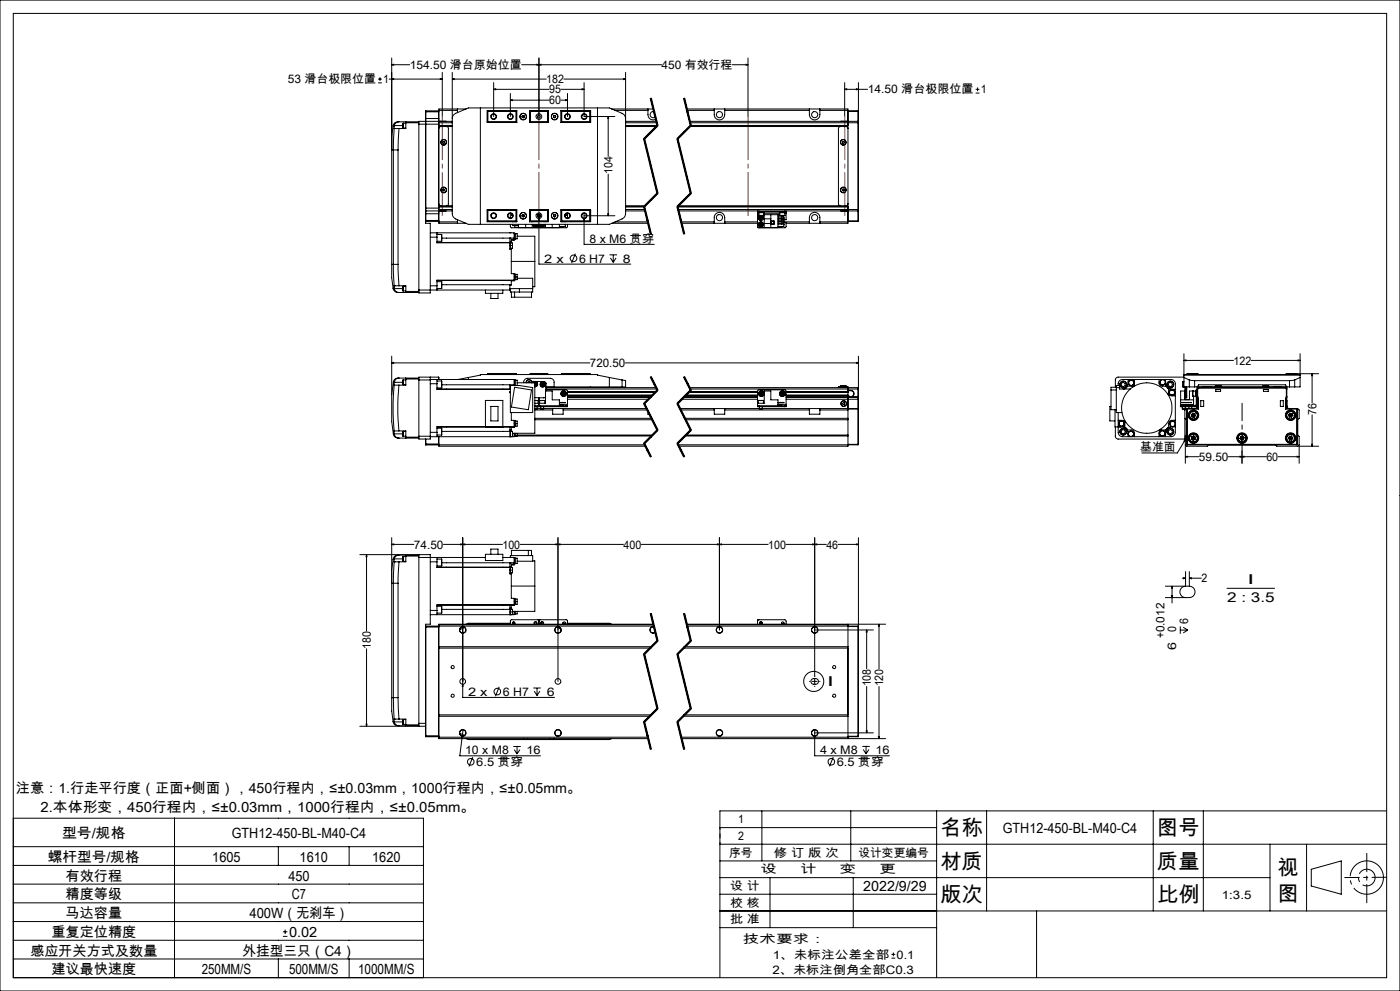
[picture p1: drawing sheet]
<svg xmlns="http://www.w3.org/2000/svg" width="420mm" height="297mm" viewBox="0 0 420 297" stroke-linecap="round" stroke-linejoin="round" font-family="sans-serif">
<defs><g id="words">
<g font-size="6.3">
<text x="282.1" y="250.3">名称</text>
<text x="347.1" y="250.3">图号</text>
<text x="282.1" y="260.3">材质</text>
<text x="347.1" y="260.3">质量</text>
<text x="383.3" y="262.1">视</text>
<text x="383.3" y="269.9">图</text>
<text x="282.1" y="270.3">版次</text>
<text x="347.1" y="270.3">比例</text>
</g>
<g font-size="4.2">
<text x="4.8" y="237.6">注意：1.行走平行度（正面+侧面），450行程内，≤±0.03mm，1000行程内，≤±0.05mm。</text>
<text x="12.2" y="243.3">2.本体形变，450行程内，≤±0.03mm，1000行程内，≤±0.05mm。</text>
<text x="18.6" y="251.3">型号/规格</text>
<text x="69.5" y="251.3">GTH12-450-BL-M40-C4</text>
<text x="300.8" y="249.5">GTH12-450-BL-M40-C4</text>
<text x="14.4" y="258.3">螺杆型号/规格</text>
<text x="19.7" y="263.9">有效行程</text>
<text x="63.7" y="258.3">1605</text>
<text x="86.5" y="263.9">450</text>
<text x="89.9" y="258.3">1610</text>
<text x="111.7" y="258.3">1620</text>
<text x="19.7" y="269.5">精度等级</text>
<text x="87.6" y="269.5">C7</text>
<text x="259" y="267">2022/9/29</text>
<text x="19.7" y="275.2">马达容量</text>
<text x="74.9" y="275.2">400W（无刹车）</text>
<text x="15.5" y="280.8">重复定位精度</text>
<text x="86.7" y="280.8">0.02</text>
<text x="9.1" y="286.4">感应开关方式及数量</text>
<text x="72.7" y="286.4">外挂型三只（C4）</text>
<text x="15.5" y="292">建议最快速度</text>
<text x="60.5" y="292">250MM/S</text>
<text x="86.7" y="292">500MM/S</text>
<text x="107.4" y="292">1000MM/S</text>
</g>
<g font-size="4.1">
<text x="374.2" y="175.1">I</text>
<text x="368.1" y="180.4">2 : 3.5</text>
<text x="248.1" y="205.7">I</text>
</g>
<g font-size="3.5">
<text x="122.9" y="20.6">154.50 滑台原始位置</text>
<text x="198.5" y="20.6">450 有效行程</text>
<text x="86.4" y="24.9">53 滑台极限位置 1</text>
<text x="163.9" y="24.9">182</text>
<text x="164.8" y="28">95</text>
<text x="260.3" y="28">14.50 滑台极限位置 1</text>
<text x="164.8" y="31.3">60</text>
<text x="183.7" y="52.2" transform="rotate(-90 183.7 52.2)">104</text>
<text x="176.8" y="72.7">8 x M6 贯穿</text>
<text x="163.3" y="78.7">2 x</text>
<text x="173.7" y="78.7">6 H7</text>
<text x="186.9" y="78.7">8</text>
<text x="177" y="110">720.50</text>
<text x="370.1" y="109.3">122</text>
<text x="394.9" y="124.3" transform="rotate(-90 394.9 124.3)">76</text>
<text x="342.1" y="135.2">基准面</text>
<text x="359.7" y="138.1">59.50</text>
<text x="379.9" y="138.1">60</text>
<text x="124.2" y="164.4">74.50</text>
<text x="150.8" y="164.4">100</text>
<text x="187.1" y="164.4">400</text>
<text x="230.5" y="164.4">100</text>
<text x="247.9" y="164.4">46</text>
<text x="360.4" y="174.5">2</text>
<text x="349.4" y="191.3" transform="rotate(-90 349.4 191.3)">+0.012</text>
<text x="352.9" y="189.5" transform="rotate(-90 352.9 189.5)">0</text>
<text x="356.4" y="187.1" transform="rotate(-90 356.4 187.1)">6</text>
<text x="111.2" y="194.4" transform="rotate(-90 111.2 194.4)">180</text>
<text x="352.9" y="194.8" transform="rotate(-90 352.9 194.8)">6</text>
<text x="140.4" y="208.5">2 x</text>
<text x="150.8" y="208.5">6 H7</text>
<text x="164" y="208.5">6</text>
<text x="261.3" y="205.7" transform="rotate(-90 261.3 205.7)">108</text>
<text x="265" y="205.7" transform="rotate(-90 265 205.7)">120</text>
<text x="139.5" y="226">10 x M8</text>
<text x="157.9" y="226">16</text>
<text x="246" y="226">4 x M8</text>
<text x="262.6" y="226">16</text>
<text x="142.9" y="229.6">6.5 贯穿</text>
<text x="251" y="229.5">6.5 贯穿</text>
<text x="221.4" y="246.8">1</text>
<text x="221.4" y="251.8">2</text>
<text x="218.8" y="256.8">序号</text>
<text x="232.2" y="256.8">修 订 版 次</text>
<text x="257.5" y="256.8">设计变更编号</text>
<text x="228.2" y="261.8">设</text>
<text x="240.1" y="261.8">计</text>
<text x="252" y="261.8">变</text>
<text x="263.9" y="261.8">更</text>
<text x="219.1" y="266.7">设 计</text>
<text x="366.6" y="269.3">1:3.5</text>
<text x="219.1" y="271.7">校 核</text>
<text x="219.1" y="276.7">批 准</text>
<text x="222.9" y="282.7">技术要求：</text>
<text x="231.8" y="287.3">1、未标注公差全部 0.1</text>
<text x="231.7" y="291.8">2、未标注倒角全部C0.3</text>
</g>
</g></defs>
<g fill="none" stroke="#000" stroke-width=".3">
<path d="M0 0h420v297h-420zM4 4h412v289h-412zM117.5 19.4l.6-.1v.2zM117.5 17.4v61.8M117.5 19.4h5.4M161.1 19.3l.6 .1-.6 .1zM161.7 19.4l.6-.1v.2zM161.7 17.4v17.5M198.5 19.4h-42M219.7 19.4h4.7M223.8 19.3l.6 .1-.6 .1zM224.4 17.4v17.5"/>
<path d="M113.4 24.8h1.1M113.4 23.7h1.1M114 23.1v1.2M116.7 23.7h16M117.5 23.7l.6-.1v.2zM117.9 37.7l-.4 3.2v4h.5M117.9 37.7l.4 .1M118.3 38.5l-.3 6.4M118.3 38.5h.1M118.3 38.5h1.4M118.3 37.8v.7M118.3 37.6h2.6"/>
<path d="M118.3 37.6v.2M119.7 36.5h-.1a1.46 1.46 0 0 0-1.7 1.2M119.7 36.5a1.42 1.42 0 0 0-1.4 1.1M119.7 36.5h6M119.7 38.5l-.3 6.4M120.9 36.9v1.5M120.9 36.9h.8M120.9 38.4h.8M121.7 36.5v.3M121.7 36.8v1.7h-2M121.7 36.8h4M125.7 37.2v49.7"/>
<path d="M125.7 37.2h6M127.7 35.5v31.4h1.4v20.9h-3.4v-.9M127.7 35.5h4M127.7 33.5h4M127.7 36.4v26.8M127.7 33.2v3.2M127.7 33.2v2.3M127.7 33.2h3.9M127.7 36.4h.1M131.6 36.4v26.8M131.6 33.2v3.2M131.6 36.4h.1"/>
<path d="M131.6 33.2l.1 .1M131.7 36.4v.8M131.7 37.2v25.2M131.7 37.6h4M131.7 33.1h5.5M131.7 36.8h4M132.1 23.6l.6 .1-.6 .1zM132.1 36.4h1.7M132.7 21.7v13.2M133.9 37.9l.6 .5v22.8l-.6 .5M135.7 23.7l.6-.1v.2zM135.7 37.9h-3.4l-.5 .2-.1 .4"/>
<path d="M135.7 36.4h-10v.8M135.7 21.7v42.3l.1 .7 .6 .7 4.1 1.8h42.3l4.4-2 .5-1.2v-42.3M135.7 35.6l.1-.7 .6-.8 4.1-1.8h42.3l4.1 1.8 .5 .5 .3 1M135.7 23.7h28.2M137.2 32.7v1.1M139.8 32.7h-8.1v3.7M144.1 32.3v34.9M146.2 36.4h.1M146.2 33.1h8.8v3.6h-8.8zM146.2 33.2v3.5M146.2 33.2h8.8M146.2 33.2l.2 .2"/>
<path d="M146.4 33.4h8.4M146.4 36.5h8.4M146.4 33.4v3.1M146.4 36.5l-.2 .2h8.8M148.1 26.8l.6-.2v.3zM148.1 26.8h16.6M148.1 24.8v10.1M153.1 30l.6-.1v.3zM153.1 28v6.9M153.1 30h11.6M154.8 33.4l.1-.2v3.5l-.1-.2M154.8 33.4v3.1"/>
<path d="M156.7 35.1l.3 .2M156.7 34.8v.3M157 34.6l.2 .2M157 34.6l-.3 .2M157.2 34.8v.3M157.2 35.1l-.2 .2M158.9 33.1l.1 .1M158.9 33.2h5.6M158.9 33.1h5.6v3.6h-5.6zM158.9 36.7h5.6M159 33.2v3.5l.1-.2M159 33.2l.1 .2"/>
<path d="M159.1 33.4h5.2M159.1 36.5h5.2M159.1 33.4v3.1M164.3 33.4l.1-.2v3.5l-.1-.2M164.3 33.4v3.1M166.1 35.1l.3 .2M166.1 34.8v.3M166.4 34.6l.3 .2M166.4 34.6l-.3 .2M166.7 35.1l-.3 .2M166.7 34.8v.3M168.3 26.8h6.9"/>
<path d="M168.3 30h2M168.3 33.2h8.8M168.3 33.1h8.9v3.6h-8.9zM168.5 33.4l-.1-.2v3.5l.1-.2M168.5 33.4h8.5M168.5 36.5h8.5M168.5 33.4v3.1M168.9 33.1v.1M169.2 23.7h18.5M169.7 29.9l.6 .1-.6 .2zM170.3 28v6.9M174.6 26.6l.6 .2-.6 .1z"/>
<path d="M175.2 24.8v10.1h9.3M177 33.4v3.1M177 36.5l.1 .2h-8.8M177.1 33.2v3.5M177.1 36.4h.1M177.1 33.2l-.1 .2M179.2 32.3v34.9M182.5 34.9l.1 .6h-.3zM182.5 34.9v12M183.5 32.7h12.5M184.5 33.1h9.9M187.1 23.6l.6 .1-.6 .1z"/>
<path d="M187.7 37.9h9.2M187.7 36.4h9.2M187.7 37.6h9.5M187.7 36.8h9.3M194.4 32.7a3.2 3.2 0 0 0 .4 2.8l1.2 .4 .7-.2M195.1 29.5l2 8.2M195.2 29.5l2 8.1-4 4 4 16.3-4 4M195.4 29.4l2 8.2M196.2 33.5a.92 .92 0 0 0-1.2 1.1 .92 .92 0 0 0 1.6 .4M197.1 37.5l-4 4M197.4 37.7l-4 4M205.1 29.5l2 8.2"/>
<path d="M205.2 29.5l2 8.1M205.4 29.4l2 8.2M206 32.7h48.4v34.2h-18.6M206.1 33.1h8.2M206.9 37.9h46.9l.4 .2 .2 .4M206.9 36.4h50.5M207 36.8h50.4M207.1 37.5l-4 4M207.2 37.6h47.2M207.2 37.6l-4 4 4 16.3-4 4M207.4 37.7l-4 4M214.3 32.7v1.7a1.57 1.57 0 0 0 1.5 1.5 1.57 1.57 0 0 0 1.6-1.5v-1.7"/>
<path d="M217.4 33.1h25.4M242.8 32.7a3.2 3.2 0 0 0 .5 2.8 1.58 1.58 0 0 0 1.7 .3 1.58 1.58 0 0 0 1-1.4v-1.7M246 33.1h8.4M252.1 37.9l-.4 .2-.2 .4v22.6l.2 .4 .4 .2M252.3 36.4h1.7M253.4 26.8l.6-.2v.3zM253.4 26.8h6.9M253.4 24.8v10.1M254.4 33.2h3M254.4 33.4h3M256.9 26.6l.6 .2-.6 .1zM257.4 36.8h.1"/>
<path d="M257.4 36.4v.4M257.4 36.4l.1 .1M257.4 33.2v.2M257.4 33.4v3M257.4 36.8v26M257.5 24.8v11.7M257.5 36.5v.3M257.5 36.8v26M292.7 27.9h1.1M292.7 26.8h1.1M293.3 26.2v1.1M118 44.9h1.4"/>
<path d="M118 44.9v34.3M119.4 44.9v34.3M132.8 56.8l.2-.2 .3 .1 .1 .3-.2 .3-.3-.2zM133 42.4h.3l.1 .3-.2 .2h-.3l-.1-.3zM182.5 52.2v12.5M193.1 41.7l4 16.3M193.4 41.6l4 16.3M197.1 57.8l-4 4M197.4 58.1l-4 4M203.1 41.7l4 16.3M203.4 41.6l4 16.3M207.1 57.8l-4 4"/>
<path d="M207.4 58.1l-4 4M252.7 56.8l.2-.2 .3 .1 .1 .3-.3 .3-.3-.2zM252.9 42.3l.3 .1 .1 .3-.2 .3-.4-.1zM117.5 79.2v4l.4 3.2M117.5 79.2h.5M118 79.2h1.4M118 79.2l.3 6.5M119.4 79.2l.3 6.5M127.7 62.4h4M127.7 63.1v.1M127.7 64.1h4M127.7 66h4"/>
<path d="M127.7 66.3v.1M127.7 63.2v3.2M127.7 63.2h8M127.7 66.4h3.9M129.1 69.8h25.1v1.6M129.1 71.1h2M131.1 71.1v1.7h22v1.6M131.1 69.8v1.3M131.1 72.3h1.4M131.1 70.3h1.4M131.1 72.7h21.9M131.6 63.2v3.2"/>
<path d="M131.7 61.1l.1 .4 .5 .2h3.4M131.7 63.1v3.8h8.1M131.7 62.4v.7M131.7 61.9h4M131.7 66.5h5.5M131.7 62.8h4M131.7 63.1l-.1 .1M131.7 66.3l-.1 .1M132.1 63.2h.1M132.2 63.2h1.6M132.5 70.3v2M132.5 71.4h21.7"/>
<path d="M133.8 63.2h.1M137.2 65.8v1.1M146.2 63.2h.1M146.2 62.9h8.8v3.6h-8.8zM146.2 62.9v3.5M146.2 66.4h8.8M146.4 66.2h8.4M146.4 63.1v3.1M146.4 63.1h8.4M146.4 66.2l-.2 .2M153 72.7v.9M153 73.6v1.1h.4"/>
<path d="M153 71.4h.1M153 71.4v1.3M153 69.8h.1M153 73.6h.7M153 72.6h.4M153.1 67.2v.7l.3 .4h16.6l.3-.4v-.7M153.1 63.9v1.5M153.1 72.8h.6v.8M153.4 74.4v.3M153.4 72.6v.2M153.4 74.7v7.3h.8v2M153.4 78.3h7"/>
<path d="M153.5 64.6h.3zM153.5 64v.6M153.7 73.6v.8h-.7M153.7 67.2v.4h1.8M153.7 66.4v.1M153.8 64.7l-.1 .2M153.9 67.6h.4M154.2 71.4v.4M154.2 71.8h-.8v.8M154.2 70h.4v1.6h-.4M154.2 71.8v.2h-.8M154.4 70v1.6"/>
<path d="M154.4 67.6v.5h1.1M154.4 66.4h.1M154.6 70h.6v1.6h-.6M154.8 63.1l.1-.2v3.5l-.1-.2M154.8 63.1v3.1M155 62.9h-8.8l.2 .2M155.2 70.8h5.2v7.5M155.5 67.2v1M156.7 64.8l.3 .2M156.7 64.5v.3M157 64.3l.2 .2M157 64.3l-.3 .2"/>
<path d="M157.2 64.5v.3M157.2 64.8l-.2 .2M157.7 67.2v1M158.9 62.9h5.6v3.6h-5.6zM158.9 66.4h5.6M158.9 62.9h5.6M159 66.4l-.1 .1M159.1 63.1l-.1-.2v3.5M159.1 66.2h5.2M159.1 63.1v3.1M159.1 63.1h5.2M159.1 66.2l-.1 .2"/>
<path d="M159.4 66.4v.1M159.5 66.4v.1M159.7 67.2v1M159.8 67.5h.1M159.8 67.5h1.5M159.8 67.2v.3M159.9 67.5a.77 .77 0 0 0 .9 .5 .77 .77 0 0 0 .6-.8 .76 .76 0 0 1-.6 .8 .76 .76 0 0 1-.9-.5zM160.1 66.4v.1M160.4 67.5l.1 .2M160.4 78.3v7.6h-.6M160.6 67.5l-.1 .2M160.9 67.5v.1"/>
<path d="M160.9 67.6l-.4 .1M161 67.5l-.1 .1M161.3 64.6h.1M161.3 64.8l.1 .1M161.3 67.5h-1.5M161.3 64.4v.2M161.3 67.2v.3M161.4 64.3h.6M161.5 68.2l-.2 .1M161.7 65.5l.1 .6h-.3zM161.7 63.8v15.4h27.5M161.9 68.2l.2 .1"/>
<path d="M162 67.5h1.5M162 64.6h.1M162 67.5h1.6M162 64.4v.2M162 67.2v.3M162.1 64.8l-.1 .1M162.1 64.6h.1M162.3 67.5h.1M162.3 67.5l.4 .2M162.7 67.5v.2M163 67.5l-.3 .2M163.3 66.4v.1"/>
<path d="M163.4 67.5a.77 .77 0 0 1-.9 .5 .77 .77 0 0 1-.6-.8 .78 .78 0 0 0 .6 .8 .78 .78 0 0 0 .9-.5M163.6 67.5h-.1M163.6 67.2v.3M163.7 67.2v1M163.8 66.4v.1M164.3 63.1l.1-.2v3.5l-.1-.2M164.3 63.1v3.1M165.7 67.2v1M166.1 64.8l.3 .2M166.1 64.5v.3M166.4 64.3l.3 .2M166.4 64.3l-.3 .2"/>
<path d="M166.7 64.8l-.3 .2M166.7 64.5v.3M167.8 67.2v1M168.3 62.9h8.9v3.6l-8.9-.1zM168.3 66.4h8.8M168.3 62.9h8.8l-.1 .2M168.5 63.1l-.1-.2v3.5l.1-.2M168.5 66.2h8.5M168.5 63.1v3.1M168.5 63.1h8.5M168.9 66.4h.1M168.9 67.9v.2h-1.1"/>
<path d="M169.5 64.6h.4zM169.6 67.4v.5h-1.8M169.6 66.4v.1M169.9 64v.6M170.3 63.9v1.5M172.6 76l-1.1 2.8M175.2 65.5l.2 .6h-.3zM175.2 63.8v9.4h21.1M175.2 64.7h9.3M177 63.1v3.1M177 66.2l.1 .2M177.1 62.9v3.5"/>
<path d="M177.1 63.2h.1M182.3 64.1h.3l-.1 .6zM182.8 76.4h2.3M183.1 77.3l.9 1.3M183.5 66.9h11M184 76.4v2.2M184.5 66.5h9.8M184.8 77.3l-.8 1.3M187.7 61.7h5.8M187.7 63.2h5.8M187.7 62.8h5.7M193.1 62l2 8.1"/>
<path d="M193.2 61.9l2 8.2M193.3 61.9l-5.6 .1M193.4 61.9l2 8.1M194.4 66.7v.2M203.1 62l2 8.1M203.2 61.9h51.2M203.2 61.9l2 8.2M203.4 62.8h54M203.4 61.9l2 8.1M203.5 63.2h53.9M204.3 66.5h10M204.4 66.9h22.9"/>
<path d="M214.3 66.9v-1.7a1.57 1.57 0 0 1 1.5-1.6 1.57 1.57 0 0 1 1.6 1.6v1.7M217.4 66.5h9.9M227.3 63.5h.4M227.3 63.5v.4M227.3 63.9v4.3l8.2 .1 .3-.4v-1.2h-.6M227.3 63.2v.3M227.3 64.3h.3M227.3 63.9h.3M227.5 68.2l.2 .1M227.5 63.5v.2h1.8v-.2M227.6 64.6h.1M227.6 64.6h1"/>
<path d="M227.6 63.7v.9M227.7 63.2v.3M227.7 63.5h7.7M227.9 65.4l.3 .3M227.9 67.1v.5M227.9 67.1l.3 .2M227.9 64.6a.76 .76 0 0 0-.3 1 .76 .76 0 0 0 1 .4 .76 .76 0 0 0 .4-1M227.9 65v.4M227.9 65l.3 .3M227.9 67.6l.5 .1M228 64.6a.75 .75 0 0 0-.4 1 .75 .75 0 0 0 1 .4 .75 .75 0 0 0 .4-1M228.2 66.8l.4 .2"/>
<path d="M228.2 66.8l-.3 .3M228.2 66.8v.5M228.2 65.3l.4 .2M228.2 65.3v.4M228.2 65.3l-.3 .1M228.2 67.3l.5 .1M228.2 67.3l.2 .4M228.2 67.3l-.3 .3M228.3 64.8l.4 .3M228.3 64.8l-.4 .2M228.3 64.8l-.1 .5M228.5 64.6l.5 .4"/>
<path d="M228.6 64.6h.6M228.6 64.6l.4 .4M228.6 65.5l-.4 .2M228.6 67l.1 .4M228.6 67l-.4 .3M228.7 65.1l-.1 .4M228.7 65.1l-.5 .2M228.7 67.4l-.3 .3M229.2 64.6h-.6M229.2 64.3h4.2v3.9M229.2 63.7v.9M229.2 63.9h4.7"/>
<path d="M229.3 64.3v3.9M229.3 65.6h1.9M229.3 67h1.9M231.2 64.3v3.9M231.3 66.2h.9v1h-.9zM232.2 66.3h-.8v.8h.8M233.4 65h1.8v.4M233.4 65.7h1.8v.4h-1.8M233.4 66.4h1.8v.4h-1.8M233.4 67.2h1.8M233.4 65.4h1.8M233.4 64.4h.5"/>
<path d="M233.8 63.5v.2h1.7v-.2M233.9 64.6h.1M233.9 64.6h.7M233.9 63.7v.9M234 64.6h.6M234.5 66.8v.4a.35 .35 0 0 1 .3-.3 .35 .35 0 0 1 .4 .3M234.5 64.6v.4M234.5 66.1v.3M234.5 67.9v.2h-1.1M234.6 65h.4M234.6 64.6h.8M234.7 66.9h.2"/>
<path d="M235.2 65.4l-.4 .2-.3-.2v.3M235.2 65.2v.2M235.2 67.2v.2M235.2 67.2v.7h-1.8M235.2 66.5h7.6M235.4 63.5h.4M235.4 63.2v.3M235.4 64.6h.1M235.4 63.7v.9M235.4 63.9h.4M235.8 63.5v.4M235.8 63.2v.3"/>
<path d="M235.8 63.9v2h-.6M242.8 66.9a3.2 3.2 0 0 1 .5-2.8 1.58 1.58 0 0 1 1.7-.3 1.58 1.58 0 0 1 1 1.4v1.7M246 66.5h8.4M252.3 63.2h.1M252.3 63.2h1.6M253.9 63.2h.1M254.4 61.1l-.2 .4-.4 .2h-50.3M254.4 66.2h3M254.4 66.4h3M257.4 62.8h.1M257.4 62.8v.4M257.4 66.2h.1"/>
<path d="M257.4 66.2v.2M257.4 63.2v3M257.5 62.8v.3M257.5 63.1l-.1 .1M257.5 66.2l-.1 .2M257.5 63.1v3.1M117.9 86.4a1.48 1.48 0 0 0 1.8 1.3M118.3 85.7h1.4M118.3 85.7h.1M118.3 85.7v.7M118.3 86.4h-.4M118.3 86.4v.1"/>
<path d="M118.3 86.5a1.41 1.41 0 0 0 1.4 1.2M118.3 86.5h2.6M119.7 87.7h6M119.7 85.7h2v1.6M120.9 85.8v1.4M120.9 85.8h.8M120.9 87.2h.8M121.7 87.3v.4M121.7 87.3h4M129.1 85.7h2M131.1 85.7v1.2M131.1 86.5h1.4"/>
<path d="M131.1 84.4h1.4M131.1 84.1h23.1M132.5 84.4v2.1M132.5 85.3l20.5 .1M145.6 86.9v1h5.2v-1M147.2 87.9v1.6h2.2v-1.6M153 86.9v.1M153 85.4v1.5M153 86.5h6.8M153.4 87.5v1.6h6.1v-1.6M154.2 84v.1M154.2 82.2h.4v1.7"/>
<path d="M154.2 84.1l-.8 .1v1.2h-.4M154.2 84h-23.1v1.7M154.2 83h1M154.4 82.2v1.7M154.4 87.5v1.6M154.6 82.2h.6v.8M155.2 83v.8l-1 .1M155.2 83.4h4.6v4.1h-6.7v-.6h-27.4M155.8 86.5v1M117.5 108.8l.6-.2v.3zM117.5 106.7v11.6M117.5 108.8h59.5"/>
<path d="M117.5 118.3v8l.5 3.7M118 114.5h.1M118 114.5l.3 .1M118 114.5l-.5 3.8M118.3 115.4a74.7 74.7 0 0 0 0 13.8M118.3 114.6v.8M118.3 114.6h.1M118.3 115.4h.1M118.3 114.6h2.6M118.3 115.4h1.4M119.7 115.4a74.3 74.3 0 0 0 0 13.7M119.7 113.3a1.41 1.41 0 0 0-1.7 1.2"/>
<path d="M119.7 113.3h-.2a1.5 1.5 0 0 0-1.2 1.3M119.7 113.3h6M120.9 114.6v.7M120.9 113.9v.7M120.9 113.9v1.4M120.9 113.9h.8M120.9 115.3h.8M121.7 113.3v.3M121.7 113.6v1.8h-2M121.7 113.6h4M125.7 113.9h3.4M125.7 113.9v16.8"/>
<path d="M129.1 113v.9M129.1 113.7h25.1v1.6M129.1 113.9v16.8M129.1 115h2M131.1 113.7v1.3M131.1 115v1.7h21.9v-1.2h2.8l4 .7v7.4h-6.7v-8.1M131.1 116.6h21.9M131.1 116.3h1.4M131.1 114.2h1.4M131.6 113h-5.9v.9M131.6 113v.7M131.6 113l.1 .7"/>
<path d="M132.5 114.2v2.1M132.5 115.3h21.7M140.5 113.1v.6M140.5 113.1l3.6-.7v-.1h35.1v.1l3.6 .7M140.5 113.1l-3.1 .6M146.2 112.1h8.7M146.2 112.1v.2M153 113.7h.1M153.1 117.4v.3M153.1 113.7h.1M154.2 115.3v.2M154.2 113.9h.4v1.6"/>
<path d="M154.4 113.9v1.6M154.4 116.1l5.1 .8-1 5.9-5.1-.8zM154.6 113.9h.6v1.6M154.9 112.1v.2M155.2 114.7h5.2M157.1 114.7a1.23 1.23 0 0 1 1.2-1.3h6.8a1.14 1.14 0 0 1 1.1 1.1v1.5h20.4M157.8 114.7a.87 .87 0 0 1 .9-.9 .87 .87 0 0 1 .9 .9l.4-.4 3.5 .1 .3 .5v2.3M157.9 114.7a.78 .78 0 0 1 .8-.9 .78 .78 0 0 1 .8 .9M158.4 114.7a.29 .29 0 0 1 .3-.4 .29 .29 0 0 1 .2 .4M159 112.1h5.4M159 112.1v.2M160.4 114.7v15.2h-6.7"/>
<path d="M160.4 115.9a.75 .75 0 0 0 .8-1.1 .75 .75 0 0 0-1.3-.1 .78 .78 0 0 1 1.3 .1 .78 .78 0 0 1-.8 1.1M160.4 115.5l.2 .1M160.4 114.8l.4 .1M160.4 115.1h.1M160.4 114.8l.1 .3M160.5 115.1l.1 .5M160.5 115.1l.4 .2M160.5 115.1l-.1 .1M160.8 114.9l.1 .4M160.8 114.9l-.3 .2M160.9 115.3l-.3 .3M161.7 119.2v2.7"/>
<path d="M162.4 115.1l.1 .4M162.4 115.1l.8 .2M162.5 115.5l.4 .1M162.7 114.8l-.3 .3M162.7 114.8l.4 .1M162.7 114.8l.1 .4M162.8 115.2l.1 .4M162.8 115.2l-.3 .3M163.1 114.9l.1 .4M163.1 114.9l-.3 .3M163.2 115.3l-.3 .3M163.7 118.8l-.5 .4h-2.8"/>
<path d="M163.8 116.8l6.2 .1 .3 .3v4M163.8 116.6h33.2M163.8 116.2h33M163.8 115.9h2.4M164.4 112.1v.2M168.4 112.1h8.7M168.4 112.1v.2M168.7 117.8v.4M168.7 117.8l.4 .2M168.7 118.2l.4 .2M169.1 117.5l.3 .3M169.1 117.5l-.4 .3"/>
<path d="M169.1 117.5v.5M169.1 118l-.4 .2M169.1 118l.4 .2M169.1 118v.4M169.4 117.8l.1 .4M169.4 117.8l-.3 .2M169.5 118.2l-.4 .2M170.3 118.4h25.5M170.3 117.5h26.3M170.3 118.9h25M170.3 119.1h24.8M170.3 119.7h24.2"/>
<path d="M177.1 112.1v.2M177.1 116v.2M182.8 113.1v2.9M182.8 113.1l3.8 .8M186.6 113.9l1.1 .2v1.9h-1.1M186.6 113.9v2.1M187.6 108.8h69.9M195.1 113l2 4M195.2 113l2 3.9-4 4 4 8-4 4 2 4M195.4 112.9l1 2M195.7 118.5h-25.4M196.4 114.9l1 2z"/>
<path d="M196.7 117.4l-26.4 .1M197.1 116.8l-4 4M197.4 117.1l-4 4M204.5 119.7h22.8M205.1 113l2 4M205.1 119.1h22.2M205.2 113l2 3.9-4 4 4 8-4 4 2 4M205.2 118.9h22.1M205.4 112.9l2 4M205.6 118.5h21.7M205.8 118.4h21.5M206.6 117.5h20.7"/>
<path d="M206.7 117.5h20.6M206.8 116.2h50.6M207 116.6h50.4M207.1 116.8l-4 4M207.4 117.1l-4 4M228 118.1l.3 .3M228.1 117.7l-.1 .4M228.1 117.7l.3 .3M228.4 118l-.4 .1M228.4 118l.3 .3M228.4 118l-.1 .4M228.5 117.6l.3 .3"/>
<path d="M228.5 117.6l-.4 .1M228.5 117.6l-.1 .4M228.7 118.3l-.4 .1M228.8 117.9l-.1 .4M228.8 117.9l-.4 .1M234.3 117.8l.1 .4M234.3 117.8l.4 .2M234.4 118.2l.3 .2M234.7 117.5l.4 .3M234.7 117.5l-.4 .3M234.7 117.5v.5M234.7 118l-.3 .2"/>
<path d="M234.7 118l.4 .2M234.7 118v.4M235.1 117.8v.4M235.1 117.8l-.4 .2M235.1 118.2l-.4 .2M235.8 118.5h18.6M235.8 117.4h18.6M235.8 118.4h18.6M235.8 117.5h18.6M235.8 118.9l19.5 .1M235.8 119.1h21.6M235.8 119.7h21.6"/>
<path d="M252.1 115.7h1.7M252.1 115.8h.1M252.1 115.9h-.6v.3M252.1 115.8h1.7M252.1 115.7v.5M252.1 115.9h1.7M253.8 115.9h.1M253.8 115.9h.6v3M253.8 115.7v.5M254.4 118.9v.1M254.4 118.5h.1M254.4 117.4v.1"/>
<path d="M254.4 119v14.7h-50.8M254.4 119h.1M254.4 117h.9M254.4 117.1h.9M254.4 118.9h.9M255.3 117a.97 .97 0 0 1 .9 .9 .97 .97 0 0 1-.7 1M255.3 117.1a.9 .9 0 0 1 .8 .9 .9 .9 0 0 1-.8 .9M255.3 117v.1M255.3 118.9v.1M255.5 118.9h1.9M255.5 118.9l-.2 .1M256.9 108.6l.6 .2-.6 .1z"/>
<path d="M257.4 116.2v.4M257.4 118.9l.1 .1M257.4 118.9v.2M257.4 119.1v.6M257.4 116.6v2.3M257.4 119.7v2.7M257.5 106.7v26.5M257.5 119l-.1 .1M257.5 119l-.1 .7M333.3 116.9h1.6M334.9 116.2h1M334.9 116.1h-1.6v6.7h1.6"/>
<path d="M336.4 114.9l.6-.3 .5 .3v.7l-.5 .3-.6-.3zM338.2 115.7a1.27 1.27 0 0 1-1.2 .9M338.2 115.7h1.5l.2 .3M338.5 113.7l-.3 2M339 116.6h-3.1v-1.1h-1v8.1h1.7M339 116.6h.1M339.4 113.9a.85 .85 0 0 1 .8 .8 .85 .85 0 0 1-.8 .9M339.4 113.9a.85 .85 0 0 0-.9 .8 .85 .85 0 0 0 .9 .9M339.4 113.9a.86 .86 0 0 1 .8 .8 .86 .86 0 0 1-.8 .9M340.4 113.7v1.2l-.3 .6 .2 .2M347.7 113.7v1a1.02 1.02 0 0 0 1 1h1.1l.8 .8M348.7 113.7h-11.9a1.42 1.42 0 0 0-1.3 1.8"/>
<path d="M348.9 113.7h2.4a1.33 1.33 0 0 1 1.3 1.3v11.9M349.6 113.7l.2 2.1M350.4 116.4l.3 .1M350.6 116.5l2 .2M350.6 118.5l.3-.1 .5 .2h1.2M350.6 116.5v1.5l-.2 .1M350.8 117.6a.85 .85 0 0 0 .8 .9 .85 .85 0 0 0 .9-.9M350.8 117.6a.85 .85 0 0 1 .8-.8 .85 .85 0 0 1 .9 .8M350.8 114.6h.6l.4 .6-.4 .6h-.6l-.4-.6zM350.8 117.6a.79 .79 0 0 1 .8-.7 .79 .79 0 0 1 .8 .7M350.8 117.6a.79 .79 0 0 0 .8 .8 .79 .79 0 0 0 .8-.8M354.2 119.8h3.9"/>
<path d="M354.9 114.5h.1M354.9 114.5v1.5M354.9 114.4v.1M354.9 114.4h.1M354.9 114.4h.3M354.9 116h.8M354.9 114.5h.3M355.2 113h-19.7a.84 .84 0 0 0-.9 .9v2.2M355.2 112.3h34.8M355.2 112.4h34.8M355.2 113.1l1.6 .8M355.2 108l.6-.1v.3z"/>
<path d="M355.2 106v10h1.6M355.2 108h14.9M355.4 117.2h-1.2v4.4M355.5 116l-.1 3.8h1.4v-2.6h1.9M355.7 118.7v.5h.3v-.5M355.7 118.7h.3M355.7 116v2.7M356 112.1h3.5M356 112.1v.2M356 116v2.7M356.8 113.9l1.6 .2M356.8 116h1.6"/>
<path d="M356.8 113.9v2.1M357.8 117.2h.1M357.8 118.7h.1M357.8 117.2v1.5M357.8 118.7h.9M358.1 117.2h.1M358.1 118.7v2.9M358.4 116h.8M358.4 114.1h28.5M358.4 114.1v1.9M358.9 117.1h-.2v1.7h.2M358.9 117.3h.3"/>
<path d="M358.9 117.3v3.9M359.2 116.8h-.3v.5M359.2 116l.4-.7h26l.4 .7M359.2 116v4.1M359.2 119.1l.2 .6M359.3 116.3l-.1-.4h26.8l-.1 .4M359.3 119.2v.9M359.3 118.9v.1M359.3 118.9l-.1 .2M359.3 116.6v2.3M359.3 119l.2 .7M359.3 119l-.1 .1"/>
<path d="M359.4 119.7h.1M359.4 119.7v2.7M359.5 112.1v.2M359.5 119.7v2.9M359.6 116.2v.1M359.6 116.3l-.3 .3M359.6 116.2l-.4 .1 .1 .3M359.6 116.2h26M359.6 116.3h26M360.8 116.2v-.3h.5v.3M363 115.9h.1M364.6 115.8v.1"/>
<path d="M364.6 115.7h1.7M364.6 115.8h1.7M364.6 115.7v.1M364.7 116.7h1.5v.6h-1.5zM366.3 115.9h.1M366.3 115.7v.1M375.4 108h14.6M378.9 115.8h.1M378.9 115.7h1.7M378.9 115.8h1.7M378.9 115.7v.1M379 116.7h1.5v.6h-1.5z"/>
<path d="M380.6 115.8v.1M380.6 115.7v.1M382.2 115.9h.1M383.9 116.2v-.3h.6v.3M385.6 116.3l.3 .3M385.6 116.2v.1M385.6 116.2l.4 .1-.1 .3M385.7 119.7h.1M385.7 119.7v2.9M385.8 112.1h3.4M385.8 112.1v.2M385.8 119.7v2.7"/>
<path d="M385.9 119l-.2 .7M385.9 119l.1 .1M385.9 118.9l.1 .2M385.9 118.9v.1M385.9 116.6v2.3M385.9 119.2v.9M386 119.1l-.2 .6M386 116h.9M386 116v4.1M386.9 116h1.5M386.9 114.1v1.9M388.4 113.9l-1.5 .2"/>
<path d="M388.4 113.9v2.1M389 112l.2 .1M389.2 112.1v.2M389.4 107.9l.6 .1-.6 .2zM390 113.1l-1.6 .8M390 106v10h-1.6M393.6 112v8.8M393.6 112l.2 .6h-.3zM395.6 112l-9.8 .1M118 130a1.47 1.47 0 0 0 1.7 1.3M118 130h.1M118.3 129.2v.8"/>
<path d="M118.3 130a1.55 1.55 0 0 0 1.4 1.3M118.3 130h-.3M118.3 130h.1M118.3 130h2.6M118.3 129.1h1.4M118.3 129.1v.1M119.7 129.1h2v1.9M119.7 131.3h6M120.9 130v.7M120.9 129.3v.7M120.9 129.3v1.4M120.9 129.3h.8"/>
<path d="M120.9 130.7h.8M121.7 131v.3M121.7 131h4M125.7 130.7v.9h3.4v-.9M125.7 130.7h3.4M127.7 133h4M127.7 131.6v1.7M127.7 133.3h3.9M129.1 129.6h2M131.1 129.6v1.3M131.1 130.4h1.4M131.1 128.3h1.4"/>
<path d="M131.1 128h23.1M131.6 130.9v2.4M131.7 130.9v2.8h61.9M132.5 128.3v2.1M132.5 129.3h20.5M145.6 127.9v-7.9h5.2v7.9M145.6 127.9h-14.5v1.7M147.2 121.8h2.2v4.3h-2.2zM150.8 127.9h3.4M153 128h.1M153 128v1.3M153 129.3v1.6"/>
<path d="M153 129.2h.1v1.7M153 130.9h.1M153 128.9h.4M153.1 129.3h.6v1.5h-.6M153.4 128.9v.4M153.4 123.6v2.4h.8v1.9M153.4 130.8v.1M154.2 127.9v.1M154.2 126.1l1 .1v.8M154.2 128l-.8 .1v.8M154.2 129.9v1h-25.1M154.2 127h1"/>
<path d="M154.4 126.1v1.7M154.4 129.9v.8M154.6 126.1v1.7h-.4M154.6 129.9v.8h-.4M154.6 130.7h40.9M155.2 127v.7h-.6M155.2 129.9v.8M155.2 130.4h40.6M160.4 120h1M160.4 122.6h.7zM160.4 122.9h5.4M160.4 125.4h35"/>
<path d="M160.4 125.8h35.3M160.4 120.9h3.3v-3.7h2v2.6h2.1v1.8M160.4 121.6h.9M160.4 121.9h.9M161.1 121.9v.7M161.1 122.4h1.1M161.3 121.6h.8M161.3 121.9h.4M161.3 121.6v.3M161.4 120v.9M161.7 121.9h.4M161.9 120h1.5"/>
<path d="M161.9 120v.9M162.1 121.6h7.7M162.1 121.9h7.7M162.1 121.6v.3M162.2 122.6h.1M162.2 121.9v.7M162.3 122.6h.8M163.1 122.6h-.8M163.1 122.4h2.7M163.1 121.9v.7M163.4 120v.9M165.8 122.4h3.1"/>
<path d="M165.8 122.4v1.7h3.1v-1.7M167.8 121.2h1.1v.3h-1.1M167.8 120.6h1.8l-1.8 .1M167.8 121.2h2.5M168.9 122.4h25.1M168.9 122.9h25.3M169.8 121.6h.5M169.8 121.6v.3M170.3 121.6v.3h-.5M170.3 121.2v.4M193.1 121l4 8M193.1 133l2 4"/>
<path d="M193.4 120.9l4 7.9M193.4 132.8l2 4M193.4 133.3h-61.8M194.4 123.3v.8h.4M197.1 128.8l-4 4M197.4 129l-4 4M203.1 121l4 8M203.1 133l2 4M203.4 120.9l4 7.9M203.4 132.8l2 4M203.4 133.3h54M204 122.4h10.3"/>
<path d="M204.2 122.9h10.1M205.4 125.4h49M205.5 130.7h48.9M205.7 125.8h48.7M205.8 130.4h48.6M207.1 128.8l-4 4M207.4 129l-4 4M214.3 122.4h3.1M214.3 122.4v1.7h3.1v-1.7M217.4 122.4h10.4M217.4 122.9h25.4M227.3 121.6h.4"/>
<path d="M227.3 120.9h2v-3.7h1.9v2.6h2.2v1.8M227.5 120h1.5M227.5 120v.9M227.7 121.6h7.7M227.7 121.6v.3M227.7 121.9h7.7M227.8 122.6h.1M227.8 121.9v.7M227.9 122.6h.8M228.7 122.6h-.8M228.7 121.9v.7M228.7 122.4h14.1"/>
<path d="M229 120v.9M233.4 121.2h1.1v.3h-1.1M233.4 120.6h1.8l-1.8 .1M233.4 121.2h2.4M235.4 121.6h.4M235.4 121.6v.3M235.8 121.6v.3h-.4M235.8 121.2v-4l-.1-.3-8.1-.1-.3 .4v4.7h.4M235.8 121.2v.4M242.8 122.4h3.2M242.8 122.4v1.7h3.2v-1.7M246 122.4h11.4"/>
<path d="M246 122.9h8.4M253 120.6l.3 .1 .1 .3-.2 .3-.3-.1-.1-.3zM254.4 122.6h3M254.4 133.2h3M257.4 122.4v.2M257.4 133.2h.1M257.4 133.2v.1M257.4 122.6v10.6M257.5 133.2l-.1 .1M333.3 121.8h-.3v4.3h1.5M334.5 122.8v5.1h1.9M334.6 127.9v2.8a.84 .84 0 0 0 .9 .9h20.1"/>
<path d="M335.5 126h1.2l.5 .3 .3-.2M335.5 127.9l1.5 .1M335.5 123.6v6a1.33 1.33 0 0 0 1.3 1.3h2.4M336.6 128.8h.7l.3 .6-.3 .5h-.7l-.3-.5zM337 128l.5 .1M337 128a2.15 2.15 0 0 1 1.4 2.7l.1 .2M337.5 128.1l.7 .8h1.2a.96 .96 0 0 1 1 1v1M337.7 126.4l-.2 .2v1.5M347.8 128.9l.2 .2-.3 .6v1.2M348.2 128.6l.1 .3h1.5M349.7 129.3l-.1 1.6M349.8 128.9l-.1 .4"/>
<path d="M350.5 129l.6-.3 .6 .3v.7l-.6 .3-.6-.3zM352.6 126h-1a1.02 1.02 0 0 0-1 1v1.1l-.8 .8M352.6 127.9l-1.2 .1a1.39 1.39 0 0 0-1.7 1.3M352.6 127.2v2.4a1.33 1.33 0 0 1-1.3 1.3h-11.9M354.3 121.2h3.7v.3h-3.7M354.5 121.6h-.4v.3h.4M354.5 121.6h4M354.5 120.6l.7 .1zM354.5 121.9h1.2M354.5 121.6v.3M354.7 122.6h.9M354.7 122.6h.8"/>
<path d="M354.7 121.9v.7M355.5 125.4l.4 .4v4.6l-.3 .3v8.1M355.5 122.6v9M355.5 120.6l.5 .1zM355.6 121.9v.7M355.6 122.6h-.1M355.6 133.3l.4 .4h6.2l.4-.4M355.6 131.8l-.2 .6-.2-.2zM355.6 136.9l.6-.2v.3zM355.6 136.9h4.1M355.6 131.8l-2.4 3.9h-10.7M355.7 121.9h.9"/>
<path d="M355.7 121.6v.3M356 122.6h.2M356 133.2h.2M356 133.2l.2 .1M356 122.6v10.6M356.2 133.2v.1M356.2 133.3h32.8M356.2 122.6h3.3M356.2 133.2h32.8M356.2 122.6v10.6M356.3 120.6l.4 .1zM356.6 121.9h1.9"/>
<path d="M356.6 121.6v.3M356.7 121.9v.5M357 120.6l.4 .1zM357.4 124.3l.2 .7M357.4 124.3l.6 .2M357.4 131.5l.5 .4M357.5 130.9l-.1 .6M357.5 130.9l.5 .4M357.5 121.9v.5M357.6 125l.6 .1M357.8 123.8l-.4 .5M357.8 123.8l.7 .1"/>
<path d="M357.8 123.8l.2 .7M358 124.5l-.4 .5M358 124.5l.2 .6M358 124.5l.7 .1M358 131.3l-.1 .6M358 131.3l.6 .4M358.1 130.6l.5 .5M358.1 130.6l-.6 .3M358.1 130.6l-.1 .7M358.5 121.6v.3M358.5 123.9l.2 .7M358.5 123.9l-.5 .6"/>
<path d="M358.6 131.7l-.7 .2M358.6 131.1v.6M358.6 131.1l-1.2 .4M358.7 124.6l-.5 .5M358.9 121.2l-.4 .4M358.9 121.2h.3M359.2 121.8h.1M359.2 120.2v1.3M359.2 121.5v.3M359.2 121.4l-.7 .5M359.2 121.8l-.6 .6M359.2 120.1v.1"/>
<path d="M359.2 120.1v1.4M359.2 120.1h.1M359.2 121.8l-.4 .6M359.3 120.1l.1 .1M359.3 120.1v1.7M359.4 121.8h-.1M359.4 122.4l.1 .2M359.4 122.4h-3.5l-.4 .5M360.2 120.1h.9v1.7h-.9zM362.5 133.3h20.2M372 131.4l.4 .5M372 136.7l.6 .2-.6 .1z"/>
<path d="M372.2 130.8l-.2 .6M372.2 130.8l.9 1M372.6 136.9l.6-.2v.3zM372.6 135.2v3.6M372.8 130.7l.4 .5M372.8 130.7l-.6 .1M372.8 130.7l-.4 1.2M373.1 131.8l-.7 .1M373.2 131.2l-.1 .6M373.2 131.2l-1.2 .2M379.9 136.9h-11.4M382.6 133.3l.4 .4h12.6"/>
<path d="M383.4 136.9h6.3M384.1 120.1h.9v1.7h-.9zM385.7 122.6h3.3M385.8 121.8h.1M385.8 122.4l-.1 .2M385.8 122.4h3.5l.4 .5v2.5l-.4 .4v4.6l.4 .4v8M385.9 120.1l-.1 .1M385.9 120.1v1.7M385.9 121.8h.1M385.9 120.1h.1M386 121.8l.4 .6M386 120.1v1.7"/>
<path d="M386 121.8l.6 .6M386.5 131.3l.4 .6M386.5 124.4l.3 .6M386.5 124.4l.7 .1M386.8 125l.6 .1M386.8 130.7l-.3 .6M386.8 130.7l.7 1.2M386.9 123.8l-.4 .6M386.9 123.8l.7 .1M386.9 123.8l.3 .7M387.2 124.5l-.4 .5M387.2 124.5l.2 .6"/>
<path d="M387.2 124.5h.6M387.5 130.7l.3 .6M387.5 130.7h-.7M387.5 130.7l-.6 1.2M387.5 131.9h-.6M387.6 123.9l.2 .6M387.6 123.9l-.4 .6M387.8 124.5l-.4 .6M387.8 131.3l-.3 .6M387.8 131.3h-1.3M389 133.2v.1M389 133.2h.2"/>
<path d="M389 122.6h.2M389 122.6v10.6M389.1 136.7l.6 .2-.6 .1zM389.2 133.2l-.2 .1M389.2 122.6v10.6M389.7 133.3l-.4 .4M393.5 133.1h.3l-.2 .6zM393.6 124.3v9.4M108 166.2h21.1v20.9h-1.4v33.7M110 166.2l.1 .6h-.3zM110 166.2v22.9M117.5 163.2l.6-.2v.3z"/>
<path d="M117.5 163.2h6.7M117.5 161.1v48M117.9 167.6l-.4 3.2v4h.5M117.9 167.6l.4 .1M118 174.8h1.4M118 174.8v34.3M118.3 168.4l-.3 6.4M118.3 168.4h.1M118.3 168.4h1.4M118.3 167.7v.7M118.3 167.5v.2M118.3 167.5h2.6"/>
<path d="M119.4 174.8v34.3M119.7 166.4h-.1a1.45 1.45 0 0 0-1.7 1.2M119.7 166.4a1.4 1.4 0 0 0-1.4 1.1M119.7 166.4h6M119.7 168.4l-.3 6.4M120.9 166.8v1.4M120.9 166.8h.8M120.9 168.2h.8M121.7 166.4v.2M121.7 166.6v1.8h-2M121.7 166.6h4M125.7 166.2v.9"/>
<path d="M125.7 167.1v49.7M125.7 167.1h19.9M129.1 168.4h2M131.1 167.1v1.3M131.1 168.4v1.7h21.9M131.1 169.6h1.4M131.1 167.6h1.4M131.1 170h21.9M132.5 167.6v2M132.5 168.7h21.7M133 163.2h17.7M138.2 163l.6 .2-.6 .1z"/>
<path d="M138.8 163.2l.6-.2v.3zM138.8 161.1v47.9h27.6M145.6 166.1h5.2v1.9h-5.2zM147.2 166.1v-1.5h2.2v1.5M150.8 167.1h3.4v1.6M153 170.9v1.1h.4M153 170h.1v1.7h-.1M153 170.1v.8M153 170v.1M153 168.7h.1M153 168.7v1.3M153 167.1h.1"/>
<path d="M153 170.9h.7M153 169.9h.4M153.1 167.1v-.6h6.7v1.7h-4.6M153.1 170.1h.6v.8M153.4 171.7v.3M153.4 175.6h7M153.4 169.9v.2M153.4 172v7.3h.8v2M153.4 166.5v-1.5h6.1v1.5M153.7 170.9v.8h-.6M154.2 179.5h.4v1.6M154.2 168.7v.4"/>
<path d="M154.2 169.1h-.8v.8M154.2 167.2l1 .1v1.6h-.6M154.2 169.1v.2h-.8M154.4 179.5l-.2 1.7M154.4 167.2v1.7M154.6 179.5h.6v.8M154.6 167.2v1.7h-.4M156 163.2h31M158.5 165v1.5M159.8 168.1h.6v7.5M160.4 175.6v7.6h-6.7M166.8 163l.6 .2-.6 .1z"/>
<path d="M167.4 163.2l.6-.2v.3zM167.4 161.1v43.1M192.4 163.2h38M215.2 163l.6 .2-.6 .1zM215.8 163.2l.6-.2v.3zM215.8 161.1v27.7M235.8 163.2h12.1M243.8 163l.6 .2-.6 .1zM244.4 161.1v41.6M244.4 163.2l.6-.2v.3zM251.4 163.2h6.1M256.9 163l.6 .2-.6 .1z"/>
<path d="M257.5 161.1v59.6M349.6 175.7h7.2M351.4 178.5h.4l-.2 .6zM351.6 175.7l.2 .6h-.4zM351.6 175.7v5M354.7 173.3h1M355.1 173.1l.6 .2-.6 .2zM355.7 171.3v4.4a1.71 1.71 0 0 0-1.7 1.7 1.71 1.71 0 0 0 1.7 1.7M356.8 173.3l.6-.2v.4zM356.8 171.3v4.4M356.8 173.3h3.6M356.8 175.7a1.71 1.71 0 0 1 1.7 1.7 1.71 1.71 0 0 1-1.7 1.7h-7.2"/>
<path d="M368.1 176.3h14.3M110 194.4v23.3M127.7 188h4M127.7 187.6v33.2M127.7 187.6h68.4M127.7 187.6v.1M129.1 182.9h2M131.1 182.9v1.3M131.1 183.8h1.4M131.1 181.7h1.4M131.1 181.4h23.1M131.7 187.7l-.1 33.1"/>
<path d="M131.7 193.8h63.8M131.7 194.2h63.4M131.7 187.2h64.3M132.5 181.7v2.1M132.5 182.6h20.5M139.4 188.1l-1.5 .6M153 181.4h.1M153 181.4v1.2M153 182.6v1.6M153 184.2h.1M153 182.6h.1v1.6M153 182.2h.4"/>
<path d="M153 183.4h.7M153.1 187.1v-1l.4-.4h7.8l.4 .5 .3-.5h7.9l.4 .4v1M153.1 186.8h-12.6l-.7 .3M153.1 182.6h.6v.8M153.4 182.2v.4M153.4 184.2h.1M153.7 183.4v.8M153.7 186.8h.1M153.7 186.7v.1M153.8 186.9h.6M153.9 186.4h.4M154 187.1a.36 .36 0 0 1-.2-.6 .36 .36 0 0 1 .6 0 .36 .36 0 0 1-.2 .6"/>
<path d="M154.2 181.3v.1M154.2 181.4h-.8v.8M154.2 183.2v1h-25.1M154.2 181.3h-23.1v1.6M154.2 180.3h1M154.4 183.2v.9M154.4 186.7v.1M154.6 183.2v.9h-.4M155.2 180.3v.8h-.8M155.2 183.2v.8h-.6M160.4 187.1a.42 .42 0 0 1 0-.6 .42 .42 0 0 1 .6 0 .42 .42 0 0 1-.1 .6M161.5 185.8h.4"/>
<path d="M161.7 185.8v1.3M162.4 187.1a.43 .43 0 0 1-.1-.7 .43 .43 0 0 1 .7 0 .43 .43 0 0 1-.1 .7M167.4 187.9l.2 .3 .6 .1M167.8 188v.3M168.9 186.7v.1M168.9 186.9h.7M169.2 187.1a.36 .36 0 0 1-.2-.6 .36 .36 0 0 1 .5 0 .36 .36 0 0 1-.2 .6M169.6 186.8h.1M169.6 186.7v.1M170.3 186.8h12.5l.7 .3M193.1 196.1l4 16.3M193.4 196l4 16.3"/>
<path d="M195.1 183.9l2 8.2M195.2 183.9l2 8.1-4 4 4 16.4-4 4 2 8.1M195.4 183.8l1 4.1M196 187.1h-64.3v34.3h62.8M196.4 187.9l1 4.1zM196.6 189.5a.93 .93 0 0 1-1.6-.5 .93 .93 0 0 1 1.2-1.1 .96 .96 0 0 0-1.2 1.2 .96 .96 0 0 0 1.6 .4M197.1 191.9l-4 4M197.4 192.2l-4 4M203.1 196.1l4 16.3M203.4 196l4 16.3M205.1 183.9l2 8.2M205.1 194.2h49.3"/>
<path d="M205.2 183.9l2 8.1-4 4 4 16.4-4 4 2 8.1M205.4 183.8l2 8.2M205.5 193.8h48.9M206 187.2h48.4M206.1 187.6h51.3M207.1 191.9l-4 4M207.4 192.2l-4 4M227.3 186.2l.3-.5h7.9l.3 .4v1M227.5 185.8h-.2v1.3M228 187.1a.43 .43 0 0 1-.1-.7 .43 .43 0 0 1 .7 0 .43 .43 0 0 1-.1 .7M234.5 186.7v.1M234.5 186.9h.7"/>
<path d="M234.7 187.1a.36 .36 0 0 1-.2-.6 .36 .36 0 0 1 .6 0 .36 .36 0 0 1-.2 .6M235.2 186.7v.1M244.4 188.8h17.6M254.4 187.1v34.3M254.4 187.8h3M257.4 187.6v.2M257.4 187.8v32.9M260 188.8l.2 .6h-.3zM260 188.8v11.6M263.7 187.1l.1 .6h-.3zM263.7 187.1v13.3M265.7 187.1h-59.7"/>
<path d="M354.1 187.7v2.3M354.1 188.8h2.2M355 188l1.3 .8M356.3 188.8l-1.3 .9M109.8 217.1h.3l-.1 .6zM117.5 209.1v4l.4 3.1M117.5 209.1h.5M117.9 216.2a1.48 1.48 0 0 0 1.8 1.3M118 209.1l.3 6.4M118 209.1h1.4M118.3 215.5h.1M118.3 215.5h1.4"/>
<path d="M118.3 215.5v.7M118.3 216.2h-.4M118.3 216.2v.2M118.3 216.4a1.42 1.42 0 0 0 1.4 1.1M118.3 216.4h2.6M119.4 209.1l.3 6.4M119.7 217.5h6M119.7 215.5h2v1.7M120.9 215.6v1.5M120.9 215.6h.8M120.9 217.1h.8M121.7 217.2v.3"/>
<path d="M121.7 217.2h4M125.7 216.8v.9M125.7 216.8h2M127.7 217.7h-19.7M131.7 214.7h63.2M131.7 214.2h63.7M137.9 219.8l1.5 .6M138.8 205.1l.2 .6h-.3zM138.9 218.7l-1 7.8h24.2M149.8 205.8l-1.2 2.9M160 206.2h2.2M160.3 207.1l.8 1.4"/>
<path d="M161.1 206.2v2.3M162 207.1l-.9 1.4M193.1 216.4l2 8.2M193.4 216.3l2 8.2M197.1 212.2l-4 4M197.4 212.5l-4 4M203.1 216.4l2 8.2M203.4 216.3l2 8.2M205 214.7h49.4M205.4 214.2h49M207.1 212.2l-4 4M207.4 212.5l-4 4"/>
<path d="M243.6 203.6a1.1 1.1 0 0 1 1.3-.2 1.1 1.1 0 0 1 .5 1.2 1.08 1.08 0 0 1-1.5 .5 1.08 1.08 0 0 1-.3-1.5zM243.7 204.2h1.4M244.4 203.5v1.4M244.4 218.7v7.8h22.4M244.4 219.6h17.6M259.9 219h.3l-.2 .6zM260 205.7v13.9M263.7 205.7v15.7M127.7 220.5h4M127.7 220.8h3.9M131.7 220.9h62.6M131.7 220.7l-.1 .1"/>
<path d="M138.7 220.6v.6h-.2zM139.8 221.4l.7 .2h16.6M141.8 226.9l-1.1 2.8M154 223.7h2.2M154.3 224.6l.8 1.4M155.1 223.7v2.3M156 224.6l-.9 1.4M157.1 221.6h1.2M157.1 221.4v.2M158.3 221.6h6.8M158.3 221.4v.2M165.1 221.6h1.1"/>
<path d="M165.1 221.4v.2M166.2 221.4v.2M183.5 221.4l-.7 .2h-16.6M204.3 220.9h50.1M244.4 220.6l.1 .6h-.2zM250 226.9l-1.2 2.8M254.4 220.7h3M254.4 220.8h3M257.4 220.7v.1M257.4 220.7h.1M257.5 220.7l-.1 .1M258.7 223.7h2.2"/>
<path d="M259 224.6l.8 1.4M259.8 223.7v2.3M260.7 224.6l-.9 1.4M263.5 220.8h.3l-.1 .6zM265.7 221.4h-61.3M4 245.2h123v47.8M4 253.7h123M4 259.4h123M52.4 245.2v47.8M83.5 253.7v5.7M104.7 253.7v5.7M216 253h200"/>
<path d="M216 248h65M216 258h65M228.6 243v15M255.2 243v15M281 243v50M296 243v30M346 243v30M361 243v30M381 253v20M392 253v20M416 243h-200v50M4 265h123"/>
<path d="M4 270.6h123M4 276.2h123M84.9 279.3h1.3M85.5 278.6v1.3M216 278h65M216 273h200M216 263h165M216 268h65M231 263v15M256 263v15M311 273v20M393.4 260.5l9-2.5v10l-9-2.5z"/>
<path d="M4 281.8h123M4 287.4h123M83.5 287.4v5.6M84.9 280.6h1.3M104.7 287.4v5.6M267.4 287.2h1.2M267.4 286h1.2M268 285.5v1.1"/>
<circle cx="148.1" cy="34.9" r=".86"/>
<circle cx="148.1" cy="34.9" r=".72"/>
<circle cx="153.1" cy="34.9" r=".86"/>
<circle cx="153.1" cy="34.9" r=".72"/>
<circle cx="156.9" cy="34.9" r=".95"/>
<circle cx="157" cy="34.9" r=".99"/>
<circle cx="161.7" cy="34.9" r=".85"/>
<circle cx="161.7" cy="34.9" r=".43"/>
<circle cx="166.4" cy="34.9" r=".99"/>
<circle cx="166.4" cy="35" r=".97"/>
<circle cx="170.2" cy="35" r=".71"/>
<circle cx="170.2" cy="34.9" r=".86"/>
<circle cx="175.2" cy="34.9" r=".86"/>
<circle cx="175.2" cy="35" r=".71"/>
<circle cx="215.8" cy="34.3" r=".92"/>
<circle cx="244.4" cy="34.4" r=".93"/>
<circle cx="133.1" cy="42.7" r=".85"/>
<circle cx="133.1" cy="42.7" r=".81"/>
<circle cx="133.1" cy="56.9" r=".85"/>
<circle cx="133.1" cy="56.9" r=".82"/>
<circle cx="253" cy="42.7" r=".85"/>
<circle cx="253" cy="56.9" r=".85"/>
<circle cx="253" cy="42.6" r=".81"/>
<circle cx="253" cy="56.9" r=".81"/>
<circle cx="148.1" cy="64.6" r=".72"/>
<circle cx="148.1" cy="64.7" r=".87"/>
<circle cx="153.1" cy="64.6" r=".72"/>
<circle cx="153.1" cy="64.7" r=".87"/>
<circle cx="156.9" cy="64.7" r=".95"/>
<circle cx="157" cy="64.6" r=".99"/>
<circle cx="161.7" cy="64.7" r=".86"/>
<circle cx="161.7" cy="64.6" r=".43"/>
<circle cx="166.4" cy="64.6" r=".99"/>
<circle cx="166.4" cy="64.7" r=".97"/>
<circle cx="170.2" cy="64.7" r=".71"/>
<circle cx="170.3" cy="64.7" r=".87"/>
<circle cx="172" cy="77.4" r="1"/>
<circle cx="175.2" cy="64.7" r=".87"/>
<circle cx="175.2" cy="64.7" r=".71"/>
<circle cx="215.8" cy="65.2" r=".92"/>
<circle cx="228.3" cy="67.3" r=".74"/>
<circle cx="228.3" cy="67.3" r=".76"/>
<circle cx="244.4" cy="65.2" r=".93"/>
<circle cx="162.8" cy="115.2" r=".76"/>
<circle cx="162.8" cy="115.2" r=".75"/>
<circle cx="169.1" cy="118" r=".76"/>
<circle cx="169.1" cy="118" r=".77"/>
<circle cx="169.1" cy="118" r=".86"/>
<circle cx="228.4" cy="118" r=".74"/>
<circle cx="228.4" cy="118" r=".77"/>
<circle cx="228.4" cy="118" r=".86"/>
<circle cx="234.7" cy="118" r=".77"/>
<circle cx="234.7" cy="118" r=".86"/>
<circle cx="234.7" cy="118" r=".75"/>
<circle cx="337" cy="115.2" r="1.03"/>
<circle cx="337" cy="115.2" r=".98"/>
<circle cx="339.4" cy="114.7" r=".78"/>
<circle cx="348.8" cy="114.6" r=".84"/>
<circle cx="348.8" cy="114.6" r=".78"/>
<circle cx="351.1" cy="115.2" r="1.03"/>
<circle cx="351.1" cy="115.2" r=".98"/>
<circle cx="351.6" cy="117.6" r=".85"/>
<circle cx="253.1" cy="121" r=".85"/>
<circle cx="253.1" cy="120.9" r=".81"/>
<circle cx="336.5" cy="127" r=".79"/>
<circle cx="336.5" cy="127" r=".85"/>
<circle cx="337" cy="129.4" r="1.02"/>
<circle cx="337" cy="129.4" r=".98"/>
<circle cx="339.3" cy="130" r=".79"/>
<circle cx="339.3" cy="130" r=".84"/>
<circle cx="344" cy="122.3" r="7.6"/>
<circle cx="348.7" cy="129.8" r=".85"/>
<circle cx="348.7" cy="129.9" r=".79"/>
<circle cx="351.1" cy="129.4" r="1.02"/>
<circle cx="351.1" cy="129.4" r=".98"/>
<circle cx="351.8" cy="127.1" r=".78"/>
<circle cx="351.8" cy="127.1" r=".84"/>
<circle cx="358" cy="124.4" r="1.57"/>
<circle cx="358" cy="131.3" r="1.19"/>
<circle cx="358" cy="131.3" r="1.58"/>
<circle cx="358" cy="124.4" r="1.19"/>
<circle cx="358" cy="131.3" r="1.21"/>
<circle cx="358" cy="131.3" r="1.42"/>
<circle cx="358" cy="124.5" r="1.42"/>
<circle cx="372.6" cy="131.3" r="1.22"/>
<circle cx="372.6" cy="131.3" r="1.18"/>
<circle cx="372.6" cy="131.3" r="1.42"/>
<circle cx="372.6" cy="131.3" r="1.57"/>
<circle cx="387.2" cy="124.4" r="1.19"/>
<circle cx="387.2" cy="131.3" r="1.21"/>
<circle cx="387.2" cy="124.4" r="1.56"/>
<circle cx="387.2" cy="131.3" r="1.42"/>
<circle cx="387.2" cy="124.5" r="1.42"/>
<circle cx="387.2" cy="131.3" r="1.19"/>
<circle cx="387.2" cy="131.3" r="1.57"/>
<circle cx="135.8" cy="199.9" r=".48"/>
<circle cx="138.8" cy="188.8" r=".97"/>
<circle cx="138.8" cy="188.8" r=".92"/>
<circle cx="160.7" cy="186.7" r=".35"/>
<circle cx="162.7" cy="186.7" r=".34"/>
<circle cx="167.4" cy="188.8" r=".97"/>
<circle cx="167.4" cy="188.8" r=".92"/>
<circle cx="215.8" cy="188.8" r=".97"/>
<circle cx="215.8" cy="188.8" r=".92"/>
<circle cx="228.3" cy="186.7" r=".35"/>
<circle cx="244.4" cy="188.8" r=".97"/>
<circle cx="244.4" cy="188.8" r=".92"/>
<circle cx="250.3" cy="199.9" r=".47"/>
<circle cx="135.8" cy="208.5" r=".48"/>
<circle cx="138.8" cy="204.2" r=".86"/>
<circle cx="138.8" cy="219.7" r=".97"/>
<circle cx="138.8" cy="219.6" r=".93"/>
<circle cx="149.2" cy="207.3" r=".98"/>
<circle cx="167.4" cy="204.2" r=".86"/>
<circle cx="167.4" cy="219.6" r=".97"/>
<circle cx="167.4" cy="219.6" r=".93"/>
<circle cx="215.8" cy="219.7" r=".97"/>
<circle cx="215.8" cy="219.6" r=".93"/>
<circle cx="244.1" cy="204.2" r="3"/>
<circle cx="244.4" cy="219.7" r=".97"/>
<circle cx="244.4" cy="219.6" r=".93"/>
<circle cx="250.3" cy="208.5" r=".47"/>
<circle cx="141.2" cy="228.3" r="1"/>
<circle cx="249.4" cy="228.3" r="1"/>
</g>
<path d="M412.4 262.3a2.5 2.5 0 0 0-4.1-1.1 2.5 2.5 0 0 0 1 4.2 2.5 2.5 0 0 0 3.2-2.9l-.1-.2" fill="none" stroke="#000" stroke-width=".3" stroke-dasharray="30.5 1.3 1.3 1.3" stroke-dashoffset="24.5" stroke-linecap="butt"/>
<path d="M414.8 261.5a5 5 0 0 0-8.3-2 5 5 0 0 0 2.2 8.3 5 5 0 0 0 6.2-6l-.1-.3" fill="none" stroke="#000" stroke-width=".3" stroke-dasharray="30.5 1.3 1.3 1.3" stroke-dashoffset="16.7" stroke-linecap="butt"/>
<g fill="none" stroke="#000" stroke-width=".3" stroke-dasharray="6.3 1.3 1.3 1.3 5.1">
<path d="M195.2 29.5l2 8.1M197.2 37.6l-4 4M205.2 29.5l2 8.1M207.2 37.6l-4 4M197.2 57.9l-4 4M207.2 57.9l-4 4M193.2 61.9l2 8.2M203.2 61.9l2 8.2M195.2 113l2 3.9M197.2 116.9l-4 4M205.2 113l2 3.9M207.2 116.9l-4 4"/>
<path d="M193.2 132.9l2 4M197.2 128.9l-4 4M203.2 132.9l2 4M207.2 128.9l-4 4M195.2 183.9l2 8.1M197.2 192l-4 4M205.2 183.9l2 8.1M207.2 192l-4 4M193.2 216.4l2 8.1M197.2 212.4l-4 4M203.2 216.4l2 8.1M207.2 212.4l-4 4"/>
</g>
<path d="M193.2 120.9l4 8M203.2 120.9l4 8" fill="none" stroke="#000" stroke-width=".3" stroke-dasharray="6.3 1.3 1.3 1.3 5.1" stroke-dashoffset="6.3"/>
<path d="M193.2 41.6l4 16.3M203.2 41.6l4 16.3M193.2 196l4 16.4M203.2 196l4 16.4" fill="none" stroke="#000" stroke-width=".3" stroke-dasharray="6.3 1.3 1.3 1.3 5.1" stroke-dashoffset="2.4"/>
<path d="M372.6 120.9v14.3" fill="none" stroke="#000" stroke-width=".3" stroke-dasharray="30.5 1.3 1.3 1.3" stroke-dashoffset="25.2"/>
<path d="M243 204.2h-.2M244.4 202.8v-.2M244.4 205.6v.2M245.8 204.2h.2" fill="none" stroke="#000" stroke-width=".3" stroke-dasharray="30.5 1.3 1.3 1.3"/>
<path d="M410 255.7v14.9" fill="none" stroke="#000" stroke-width=".3" stroke-dasharray="30.5 1.3 1.3 1.3" stroke-dashoffset="25"/>
<path d="M403.4 263l12.6-.1" fill="none" stroke="#000" stroke-width=".3" stroke-dasharray="30.5 1.3 1.3 1.3" stroke-dashoffset="26.1"/>
<path d="M216 248v5" fill="none" stroke="#000" stroke-width=".3" stroke-dasharray="30.5 1.3 1.3 1.3" stroke-dashoffset="29.9"/>
<path d="M132.7 34.9v29.7M161.7 34.9v29.7M224.4 34.9v29.7M253.4 34.9v29.7" fill="none" stroke="#f00" stroke-width=".3" stroke-dasharray="30.5 1.3 1.3 1.3" stroke-dashoffset="17.5"/>
<g fill="#000">
<path d="M355.6 131.8l-.2 .6-.2-.2z"/>
<path d="M223.8 19.3l.6 .1-.6 .1zM161.7 19.4l.6-.1v.2z"/>
<path d="M135.7 23.7l.6-.1v.2zM187.1 23.6l.6 .1-.6 .1z"/>
<path d="M148.1 26.8l.6-.2v.3zM174.6 26.6l.6 .2-.6 .1z"/>
<path d="M182.5 34.9l.1 .6h-.3zM182.3 64.1h.3l-.1 .6zM393.6 112l.2 .6h-.3zM393.5 133.1h.3l-.2 .6zM263.7 187.1l.1 .6h-.3zM263.5 220.8h.3l-.1 .6zM260 188.8l.2 .6h-.3zM259.9 219h.3l-.2 .6zM351.6 175.7l.2 .6h-.4zM351.4 178.5h.4l-.2 .6z"/>
<path d="M256.9 26.6l.6 .2-.6 .1zM253.4 26.8l.6-.2v.3zM372 136.7l.6 .2-.6 .1zM355.6 136.9l.6-.2v.3zM256.9 163l.6 .2-.6 .1zM244.4 163.2l.6-.2v.3zM356.8 173.3l.6-.2v.4zM355.1 173.1l.6 .2-.6 .2z"/>
<path d="M117.5 108.8l.6-.2v.3zM256.9 108.6l.6 .2-.6 .1zM153.1 30l.6-.1v.3zM169.7 29.9l.6 .1-.6 .2zM175.2 65.5l-.1 .6h.3zM161.7 65.5l-.2 .6h.3zM117.5 19.4l.6-.1v.2zM161.1 19.3l.6 .1-.6 .1zM117.5 23.7l.6-.1v.2zM132.1 23.6l.6 .1-.6 .1zM372.6 136.9l.6-.2v.3zM389.1 136.7l.6 .2-.6 .1zM117.5 163.2l.6-.2v.3zM138.2 163l.6 .2-.6 .1zM138.8 163.2l.6-.2v.3zM166.8 163l.6 .2-.6 .1zM138.8 205.1l-.1 .6h.3zM138.7 220.6l-.2 .6h.2zM244.4 220.6l-.1 .6h.2z"/>
<path d="M389.4 107.9l.6 .1-.6 .2zM355.2 108l.6-.1v.3z"/>
<path d="M167.4 163.2l.6-.2v.3zM215.2 163l.6 .2-.6 .1z"/>
<path d="M215.8 163.2l.6-.2v.3zM243.8 163l.6 .2-.6 .1z"/>
<path d="M109.8 217.1h.3l-.1 .6zM110 166.2l.1 .6h-.3z"/>
</g>
<use href="#words"/>
</svg>
